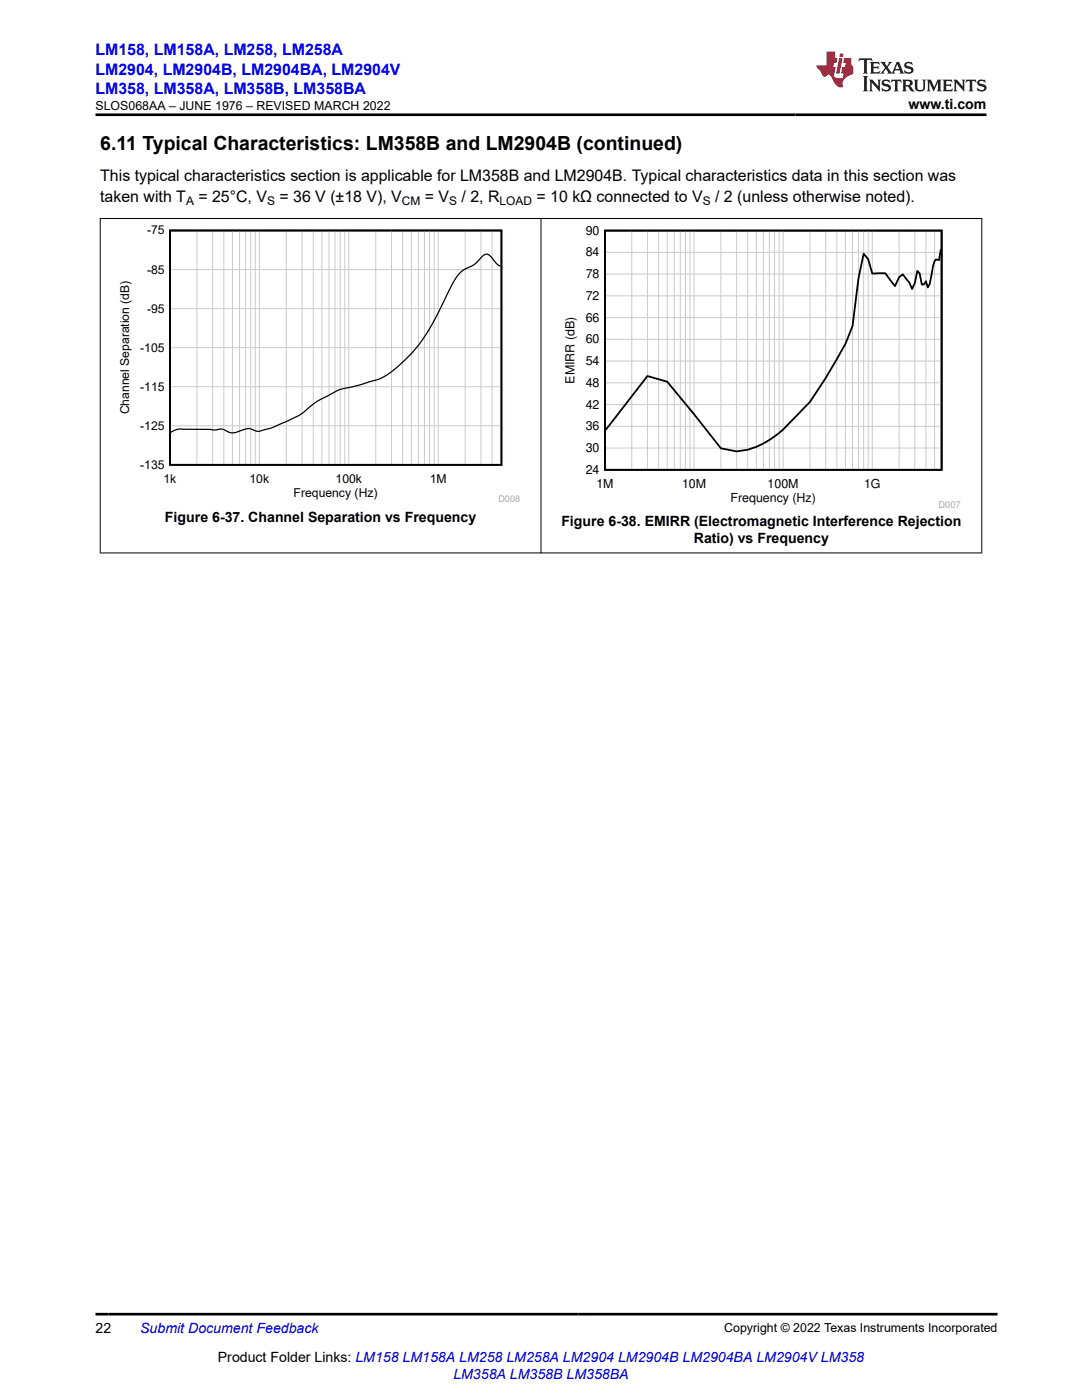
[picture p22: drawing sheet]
<svg xmlns="http://www.w3.org/2000/svg" width="216mm" height="279mm" viewBox="0 0 216 279" stroke-linecap="round" stroke-linejoin="round" font-family="sans-serif">
<defs><g id="words">
<text font-size="3.9" x="20" y="29.9">6.11 Typical Characteristics: LM358B and LM2904B (continued)</text>
<g font-size="3.2" fill="#00f">
<text x="19" y="11.1">LM158, LM158A, LM258, LM258A</text>
<text x="19" y="14.9">LM2904, LM2904B, LM2904BA, LM2904V</text>
<text x="19" y="18.7">LM358, LM358A, LM358B, LM358BA</text>
</g>
<g font-size="3.2">
<text x="20" y="36.1">This typical characteristics section is applicable for LM358B and LM2904B. Typical characteristics data in this section was</text>
<text x="20" y="40.3">taken with T</text>
<text x="39.6" y="40.3">= 25°C, V</text>
<text x="55.8" y="40.3">= 36 V (±18 V), V</text>
<text x="84.8" y="40.3">= V</text>
<text x="92.1" y="40.3">/ 2, R</text>
<text x="107.1" y="40.3">= 10 kΩ connected to V</text>
<text x="142.7" y="40.3">/ 2 (unless otherwise noted).</text>
</g>
<g font-size="2.8">
<text x="181.3" y="21.8">www.ti.com</text>
<text x="32.9" y="104.1">Figure 6-37. Channel Separation vs Frequency</text>
<text x="112" y="105">Figure 6-38. EMIRR (Electromagnetic Interference Rejection</text>
<text x="138.4" y="108.3">Ratio) vs Frequency</text>
<text x="19" y="266.1">22</text>
<text x="43.5" y="271.7">Product Folder Links: LM158 LM158A LM258 LM258A LM2904 LM2904B LM2904BA LM2904V LM358</text>
</g>
<g font-size="2.8" fill="#00f">
<text x="28" y="266.1">Submit Document Feedback</text>
<text x="90.5" y="275.1">LM358A LM358B LM358BA</text>
</g>
<g font-size="2.5">
<text x="19.1" y="21.9">SLOS068AA – JUNE 1976 – REVISED MARCH 2022</text>
<text x="116.9" y="46.8">90</text>
<text x="116.9" y="51.2">84</text>
<text x="116.9" y="59.9">72</text>
<text x="116.9" y="55.5">78</text>
<text x="116.9" y="64.2">66</text>
<text x="116.9" y="68.5">60</text>
<text x="114.6" y="76.6" transform="rotate(-90 114.6 76.6)">EMIRR (dB)</text>
<text x="116.9" y="77.2">48</text>
<text x="116.9" y="72.9">54</text>
<text x="116.9" y="81.6">42</text>
<text x="116.9" y="85.9">36</text>
<text x="116.9" y="94.6">24</text>
<text x="116.9" y="90.2">30</text>
<text x="119" y="97.4">1M</text>
<text x="136.1" y="97.4">10M</text>
<text x="145.8" y="100.2">Frequency (Hz)</text>
<text x="153.2" y="97.4">100M</text>
<text x="172.4" y="97.4">1G</text>
<text x="144.5" y="265.8">Copyright © 2022 Texas Instruments Incorporated</text>
</g>
<g font-size="2.4">
<text x="37.1" y="40.9">A</text>
<text x="53.3" y="40.9">S</text>
<text x="80.2" y="40.9">CM</text>
<text x="89.6" y="40.9">S</text>
<text x="99.7" y="40.9">LOAD</text>
<text x="140.2" y="40.9">S</text>
<text x="29.3" y="46.8">-75</text>
<text x="29.3" y="54.6">-85</text>
<text x="29.3" y="62.4">-95</text>
<text x="28" y="70.2">-105</text>
<text x="28" y="78">-115</text>
<text x="25.7" y="82.7" transform="rotate(-90 25.7 82.7)">Channel Separation (dB)</text>
<text x="28" y="85.8">-125</text>
<text x="28" y="93.6">-135</text>
<text x="32.6" y="96.3">1k</text>
<text x="49.8" y="96.3">10k</text>
<text x="58.6" y="99.1">Frequency (Hz)</text>
<text x="67" y="96.3">100k</text>
<text x="85.8" y="96.3">1M</text>
</g>
<text font-size="1.9" fill="#a8a8a8" x="187.3" y="101.3">D007</text>
<text font-size="1.8" fill="#a8a8a8" x="99.4" y="100.2">D008</text>
</g></defs>
<path d="M33.9 46h66.2v46.8h-66.2z" fill="none" stroke="#000" stroke-width=".35"/>
<g fill="none" stroke="#cbcbcb" stroke-width=".2">
<path d="M33.9 53.8h66.2M39.3 46v46.8M42.4 46v46.8M44.7 46v46.8M46.4 46v46.8M47.8 46v46.8M49 46v46.8M50 46v46.8M50.9 46v46.8M51.8 46v46.8M57.1 46v46.8M60.3 46v46.8"/>
<path d="M62.5 46v46.8M64.2 46v46.8M65.7 46v46.8M66.8 46v46.8M67.9 46v46.8M68.8 46v46.8M69.6 46v46.8M75 46v46.8M78.1 46v46.8M80.3 46v46.8M82.1 46v46.8M83.5 46v46.8"/>
<path d="M84.7 46v46.8M85.7 46v46.8M86.6 46v46.8M87.5 46v46.8M92.8 46v46.8M96 46v46.8M98.2 46v46.8M99.9 46v46.8M33.9 77.2h66.2M33.9 69.4h66.2M33.9 61.6h66.2M33.9 85h66.2"/>
</g>
<path d="M99.9 53.1a4.5 4.5 0 0 1-2-1.9 1.09 1.09 0 0 0-1.8 .2l-.3 .2a7.5 7.5 0 0 1-3.4 2.3 13.8 13.8 0 0 0-3.5 5.5l-2.6 5.2-2.4 3.7-2.6 3.1-3.4 2.9-1.3 .9-1.2 .5-8 2.2-4.1 2.2-3.6 2.8-5.1 2.4-1.8 .5a2.54 2.54 0 0 1-2.7-.2 8.6 8.6 0 0 0-3.3 .8 4.4 4.4 0 0 1-2.5-.8l-1.4 .2-6.3-.1a3.5 3.5 0 0 0-2.5 .6" fill="none" stroke="#000" stroke-width=".25"/>
<path d="M112.2 45h79.5v56.4h-79.5z" fill-rule="evenodd" fill="#fff"/>
<path d="M120.7 46h67.2v47.8h-67.2zM187.7 49.8l-.3 2.1-.6-.1-.3 .3-1 4.6-.4 .7-.3-1.3-.4 .7h-.5l-.4-2.2-.5-.5-.5 2.4-.5 1.2-.6-1.3-1.3-1.7-.7 .6-.8 1.8-1.9-2.6-2.6 .1-.9-2.9-.9-1.1-1 4.9-1.2 9.6-1.4 3.5-3.9 6.8-3.2 4.8-6.1 6.2a15.5 15.5 0 0 1-8.5 3.7l-3.2-.6-10.7-13.3-3.9-1.2-8.3 10.8" fill="none" stroke="#000" stroke-width=".36"/>
<g fill="none" stroke="#cbcbcb" stroke-width=".2">
<path d="M120.7 59h67.2M120.7 54.7h67.2M120.7 50.4h67.2M126.1 46v47.8M129.2 46v47.8M131.4 46v47.8M133.1 46v47.8M134.5 46v47.8M135.7 46v47.8M136.8 46v47.8M137.7 46v47.8M138.5 46v47.8"/>
<path d="M143.8 46v47.8M147 46v47.8M149.2 46v47.8M150.9 46v47.8M152.3 46v47.8M153.5 46v47.8M154.5 46v47.8M155.5 46v47.8M156.3 46v47.8M161.6 46v47.8M164.8 46v47.8M167 46v47.8"/>
<path d="M168.7 46v47.8M170.1 46v47.8M171.3 46v47.8M172.3 46v47.8M173.2 46v47.8M174.1 46v47.8M179.4 46v47.8M182.5 46v47.8M184.8 46v47.8M186.5 46v47.8M120.7 76.4h67.2M120.7 72.1h67.2"/>
<path d="M120.7 67.7h67.2M120.7 63.4h67.2M120.7 89.4h67.2M120.7 85.1h67.2M120.7 80.7h67.2"/>
</g>
<path d="M19.9 43.6h176.1M20 43.5v66.9M107.9 43.5v66.9M195.9 43.5v66.9M19.9 110.3h176.1" fill="none" stroke="#000" stroke-width=".2"/>
<path d="M171.5 11.6l-.2 .6 .5-.2h.6v.1v2.2l-.2 .4h1l-.2-.4v-2.2v-.1h.5l.5 .2-.1-.6zM173.6 12.4l.2 .3v1.6l-.2 .4h1.9l.1-.6a1.08 1.08 0 0 1-1.3 .2v-.7h.6l.4 .2v-.7l-.4 .2h-.6v-.5l.2-.2a1 1 0 0 1 1 .3l-.1-.5zM175.7 12.4l.9 1.1-1 1.2h.9l-.2-.2 .5-.8 .4 .8-.2 .2h1.6l-.2-.2 .2-.5h.9l.1 .5-.1 .2h.9l-.2-.4-.8-1.9h-.5l-.9 2.1-.9-1.1 .9-1h-.8l.2 .2-.4 .6-.4-.6 .2-.2zM179 12.8l.4 1h-.7zM180.7 12.5a.65 .65 0 0 0-.2 .7 .65 .65 0 0 0 .6 .5l.6 .1 .1 .3a.79 .79 0 0 1-.7 .4 .79 .79 0 0 1-.7-.5l.1 .7 .2-.1a.93 .93 0 0 0 1.1 0 .93 .93 0 0 0 .4-.9 1.46 1.46 0 0 0-1.2-.6l-.1-.3a1.09 1.09 0 0 1 1.2 .2l-.2-.6-.1 .1-.5-.2zM172.2 15.2l.2 .4v2.2l-.2 .4h1l-.2-.4v-2.2l.2-.4zM173.4 15.9l.2 .4v1.5l-.2 .4h.8l-.3-.4 .1-1.3 1.6 1.8v-2l.2-.4h-.7l.1 .2 .1 1.1-1.2-1.3zM176.2 16a.65 .65 0 0 0-.2 .8 .65 .65 0 0 0 .6 .4l.6 .2 .1 .2a.79 .79 0 0 1-.7 .4 .79 .79 0 0 1-.7-.5l.1 .7 .2-.1a.93 .93 0 0 0 1.1 .1 .93 .93 0 0 0 .4-1 1.46 1.46 0 0 0-1.2-.5l-.1-.4a1.09 1.09 0 0 1 1.2 .2l-.1-.6-.2 .1-.5-.1zM177.9 15.9l-.1 .6a.63 .63 0 0 1 .8-.3v1.6l-.3 .4h1l-.2-.4v-1.6a.66 .66 0 0 1 .8 .3l-.1-.6zM180 15.9l.2 .4v1.5l-.2 .4h1l-.2-.2-.1-.7h.5l.1 .2a.79 .79 0 0 0 1.2 .6l-1-.9a.61 .61 0 0 0 .6-.6 .61 .61 0 0 0-.5-.7zM180.8 16.2h.1a.47 .47 0 0 1 .5 .1 .47 .47 0 0 1 .1 .5l-.1 .1-.7 .1zM182.3 15.9l.2 .2a2.27 2.27 0 0 0 .4 2 1.04 1.04 0 0 0 1.7-.7v-1.3l.2-.2h-.8l.2 .4v1.1a.6 .6 0 0 1-.6 .6 .6 .6 0 0 1-.6-.6v-1.1l.3-.4zM184.9 15.9l.2 .4v1.5l-.2 .4h.8l-.3-.4v-1.4l.9 1.9 .9-1.9v1.4l-.3 .4h1l-.2-.4v-1.5l.2-.4h-.8l-.7 1.5-.6-1.5zM188.1 15.9l.2 .4v1.5l-.2 .4h1.9l.1-.6a1.09 1.09 0 0 1-1.3 .2v-.7h.6l.4 .2v-.6l-.4 .2h-.6v-.6l.2-.1a1.01 1.01 0 0 1 1 .3l-.1-.6zM190.2 15.9l.3 .4v1.5l-.3 .4h.8l-.2-.4v-1.3l1.6 1.8v-2l.2-.4h-.7l.2 .2v1.1l-1.2-1.3zM192.8 15.9l-.1 .6a.63 .63 0 0 1 .8-.3v1.6l-.3 .4h1l-.2-.4v-1.6a.66 .66 0 0 1 .8 .3l-.1-.6zM195.2 16a.65 .65 0 0 0-.2 .8 .65 .65 0 0 0 .6 .4l.6 .2 .2 .2a.79 .79 0 0 1-.7 .4 .79 .79 0 0 1-.7-.5l.1 .7 .2-.1a.93 .93 0 0 0 1 .1 .93 .93 0 0 0 .5-1 1.46 1.46 0 0 0-1.3-.5v-.4a1.09 1.09 0 0 1 1.2 .2l-.2-.6-.2 .1-.5-.1z" fill="#231f20"/>
<path d="M164.9 10.3v2.7h-2l.1 .4 .8 1a.95 .95 0 0 0 1 .9 .59 .59 0 0 1 .5-.4 .59 .59 0 0 1 .5 .3l.4 .8a1.59 1.59 0 0 0 2.1 1.4 1.61 1.61 0 0 1 1-2.3l1-.3-.1-1.5a1.59 1.59 0 0 1-.3-1.7h-1.5l-.2 .9h.6l-.2 .9h-.5l-.2 .9v.3l.4 .1-.1 .9h-.7a.73 .73 0 0 1-1-.7l.3-1.5h-.5l.1-.9h.5l.2-.9h-.5v-1.3zM167.4 11.6l-.6 3.1h.7l.6-3.1zM167.6 10.7l-.1 .6h.7l.1-.6z" fill="#ed1c24"/>
<path d="M19 22.9h177.8M19 262.3h180" fill="none" stroke="#000" stroke-width=".53"/>
<use href="#words"/>
</svg>
